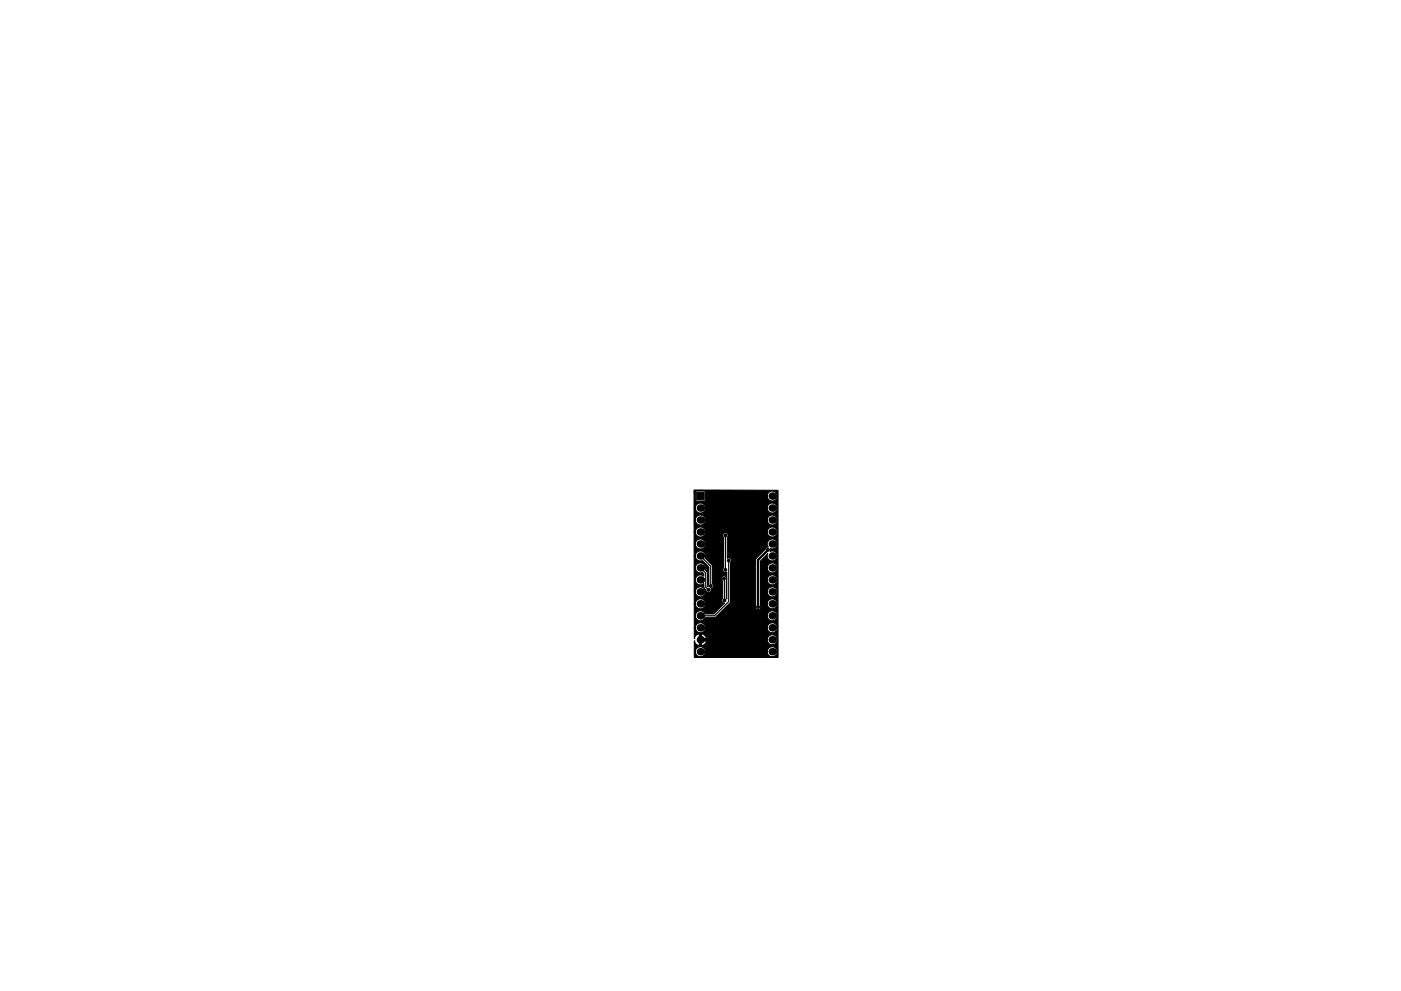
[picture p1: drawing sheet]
<svg xmlns="http://www.w3.org/2000/svg" width="297mm" height="210mm" viewBox="0 0 297 210" stroke-linecap="round" stroke-linejoin="round" font-family="sans-serif">
<g fill="#000" stroke="#000" stroke-width=".21">
<path d="M147.7 104.5h1.6v1.6h-1.6zM147.1 104h17.9v35.5h-17.8v-1.2h.2l.1 .4a1.09 1.09 0 0 0 1.2 .6 1.09 1.09 0 0 0 .9-1h13.1v.4a1.09 1.09 0 0 0 1.8 .3 1.09 1.09 0 0 0-.3-1.7 1.09 1.09 0 0 0-1.5 1h-13.1l-.1-.4a1.09 1.09 0 0 0-1.2-.7 1.09 1.09 0 0 0-.9 1.1h-.2v-2.3h.1v.2a.96 .96 0 0 0 1 .7v-.9h.4v.9l.2 .1 .5-.3 .3-.5v-.2h-1.5v-.3h14.5v.4a1.09 1.09 0 0 0 1.8 .4 1.09 1.09 0 0 0-.3-1.8 1.09 1.09 0 0 0-1.5 1h-14.5l.1-1.1h.4v.9h1v-.2a1.14 1.14 0 0 0-1.4-.7 .96 .96 0 0 0-1 .7v.2h-.1v-2.3h.2a1.09 1.09 0 0 0 1.1 1.1 1.09 1.09 0 0 0 1.1-1.1h13.1v.4a1.09 1.09 0 0 0 1.8 .4 1.09 1.09 0 0 0-.3-1.8 1.09 1.09 0 0 0-1.5 1h-13.1l-.1-.4a1.09 1.09 0 0 0-1.2-.7 1.09 1.09 0 0 0-.9 1.1h-.2v-2.5h.2l.1 .4a1.1 1.1 0 0 0 1 .6 1.1 1.1 0 0 0 1-.7h2l.5-.3h10.7v.4a1.09 1.09 0 0 0 1.8 .3 1.09 1.09 0 0 0-.3-1.8 1.09 1.09 0 0 0-1.5 1.1h-10.7l1.8-1.8h6.4v.2a.57 .57 0 0 0 .8 .2 .57 .57 0 0 0 .2-.8v-.4h1.5a1.09 1.09 0 0 0 1.5 1 1.09 1.09 0 0 0 .3-1.8 1.09 1.09 0 0 0-1.8 .4v.4h-1.5v-2.5h1.5a1.09 1.09 0 0 0 1.5 1 1.09 1.09 0 0 0 .3-1.8 1.09 1.09 0 0 0-1.8 .4v.4h-1.5v-2.6h1.5a1.09 1.09 0 0 0 1.5 1 1.09 1.09 0 0 0 .3-1.7 1.09 1.09 0 0 0-1.8 .3v.4h-1.5v-2.5h1.5a1.09 1.09 0 0 0 1.5 1 1.09 1.09 0 0 0 .3-1.8 1.09 1.09 0 0 0-1.8 .4v.4h-1.5v-1.5l1.6-1.5a1.07 1.07 0 0 0 .8 1.5 1.07 1.07 0 0 0 1.2-1.2 1.07 1.07 0 0 0-1.5-.8v-.6a1.07 1.07 0 0 0 1.5-.9 1.07 1.07 0 0 0-1.4-1.1 1.07 1.07 0 0 0-.5 1.7 .57 .57 0 0 0-.7 .4l-1.8 1.9-.2 .4v10.1h-6.4l1.1-1.3 .1-8.3a.58 .58 0 0 0-.1-.8 .58 .58 0 0 0-.7-.1l.1-4.5a.57 .57 0 0 0-.1-.8 .57 .57 0 0 0-.8 .1 .57 .57 0 0 0 0 .8l-.1 6.6a.58 .58 0 0 0 .1 .7 .58 .58 0 0 0 .7 .1v5.7l-.1-4.1a.57 .57 0 0 0-.3-.8 .57 .57 0 0 0-.7 .3 .57 .57 0 0 0 .2 .7l-.1 3.9a.57 .57 0 0 0 0 .6 .57 .57 0 0 0 .5 .2l-2.3 2.4h-1.8a1.09 1.09 0 0 0-1.2-.7 1.09 1.09 0 0 0-.9 1.1h-.2v-2.6h.2l.1 .4a1.09 1.09 0 0 0 1.8 .4 1.09 1.09 0 0 0-.4-1.8 1.09 1.09 0 0 0-1.5 1h-.2v-2.5h.2l.1 .4a1.09 1.09 0 0 0 1.8 .3 1.09 1.09 0 0 0-.4-1.7 1.09 1.09 0 0 0-1.5 1h-.2v-7.6h.2l.1 .4a1.11 1.11 0 0 0 1.4 .5l1.4 1.4v3.6l-.2 .6-.1-.1v-2.8l-.5-.7a1.08 1.08 0 0 0-.8-1.5 1.08 1.08 0 0 0-1.3 1.2 1.08 1.08 0 0 0 1.5 .9l.3 .3v.4a1.08 1.08 0 0 0-1.5 .1 1.08 1.08 0 0 0 0 1.5 1.08 1.08 0 0 0 1.5 0l.1 .9 .4 .4a.57 .57 0 0 0 .7 .6 .57 .57 0 0 0 .3-.8l.3-.1a.56 .56 0 0 0 .1-.9l-.1-3.9-1.5-1.6a1.08 1.08 0 0 0-.8-1.5 1.08 1.08 0 0 0-1.3 1.1h-.2v-2.6h.2l.1 .4a1.09 1.09 0 0 0 1.8 .4 1.09 1.09 0 0 0-.4-1.8 1.09 1.09 0 0 0-1.5 1h-.2v-2.5h.2l.1 .4a1.09 1.09 0 0 0 1.2 .6 1.09 1.09 0 0 0 .9-1h13.1v.4a1.09 1.09 0 0 0 1.8 .3 1.09 1.09 0 0 0-.3-1.7 1.09 1.09 0 0 0-1.5 1h-13.1l-.1-.4a1.09 1.09 0 0 0-1.2-.7 1.09 1.09 0 0 0-.9 1.1h-.2v-2.6h.2l.1 .4a1.09 1.09 0 0 0 1.2 .7 1.09 1.09 0 0 0 .9-1.1h13.1v.4a1.09 1.09 0 0 0 1.8 .4 1.09 1.09 0 0 0-.3-1.8 1.09 1.09 0 0 0-1.5 1h-13.1l-.1-.4a1.09 1.09 0 0 0-1.2-.6 1.09 1.09 0 0 0-.9 1h-.2l-.1-2.5h.3l.1 .4a1.09 1.09 0 0 0 1.2 .6 1.09 1.09 0 0 0 .9-1h13.1v.4a1.09 1.09 0 0 0 1.8 .4 1.09 1.09 0 0 0-.3-1.8 1.09 1.09 0 0 0-1.5 1h-13.1l-.1-.4a1.09 1.09 0 0 0-1.2-.7 1.09 1.09 0 0 0-.9 1.1h-.3v-3.3h.3v1.6l.3 .2h1.7l.2-.2v-.8h13.1v.4a1.09 1.09 0 0 0 1.8 .3 1.09 1.09 0 0 0-.3-1.8 1.09 1.09 0 0 0-1.5 1.1h-13.1v-.8l-.2-.3h-1.7l-.3 .3h-.3z"/>
<circle cx="153.8" cy="113.6" r=".3"/>
<circle cx="154.5" cy="118.9" r=".3"/>
<circle cx="162.8" cy="116.6" r=".3"/>
<circle cx="150.2" cy="125.2" r=".3"/>
<circle cx="150.7" cy="124.3" r=".3"/>
<circle cx="153.5" cy="122.7" r=".3"/>
<circle cx="153.6" cy="127.4" r=".3"/>
<circle cx="153.8" cy="120.9" r=".3"/>
<circle cx="160.7" cy="128.8" r=".3"/>
</g>
<g fill="#000">
<circle cx="148.5" cy="107.8" r=".8"/>
<circle cx="148.5" cy="110.3" r=".8"/>
<circle cx="148.5" cy="118" r=".8"/>
<circle cx="148.5" cy="112.9" r=".8"/>
<circle cx="148.5" cy="115.4" r=".8"/>
<circle cx="163.7" cy="118" r=".8"/>
<circle cx="163.7" cy="107.8" r=".8"/>
<circle cx="163.7" cy="115.4" r=".8"/>
<circle cx="163.7" cy="110.3" r=".8"/>
<circle cx="163.7" cy="105.3" r=".8"/>
<circle cx="163.7" cy="112.9" r=".8"/>
<circle cx="148.5" cy="130.7" r=".8"/>
<circle cx="148.5" cy="133.2" r=".8"/>
<circle cx="148.5" cy="135.7" r=".8"/>
<circle cx="148.5" cy="138.3" r=".8"/>
<circle cx="148.5" cy="120.5" r=".8"/>
<circle cx="148.5" cy="125.6" r=".8"/>
<circle cx="148.5" cy="128.1" r=".8"/>
<circle cx="148.5" cy="123" r=".8"/>
<circle cx="163.7" cy="130.7" r=".8"/>
<circle cx="163.7" cy="125.6" r=".8"/>
<circle cx="163.7" cy="133.2" r=".8"/>
<circle cx="163.7" cy="138.3" r=".8"/>
<circle cx="163.7" cy="135.7" r=".8"/>
<circle cx="163.7" cy="128.1" r=".8"/>
<circle cx="163.7" cy="120.5" r=".8"/>
<circle cx="163.7" cy="123" r=".8"/>
</g>
<path d="M162.8 116.6l-2.1 2.2v10" fill="none" stroke="#000" stroke-width=".5"/>
<path d="M148.5 118l2.2 2.1v4.2M153.8 113.6v7.3M154.5 118.9v8.7l-3 3.1h-3M148.5 120.5l1.1 1.1v2.9l.6 .7M148.5 127.7v.4M153.5 122.7l.1 .2v4.5" fill="none" stroke="#000" stroke-width=".25"/>
</svg>
